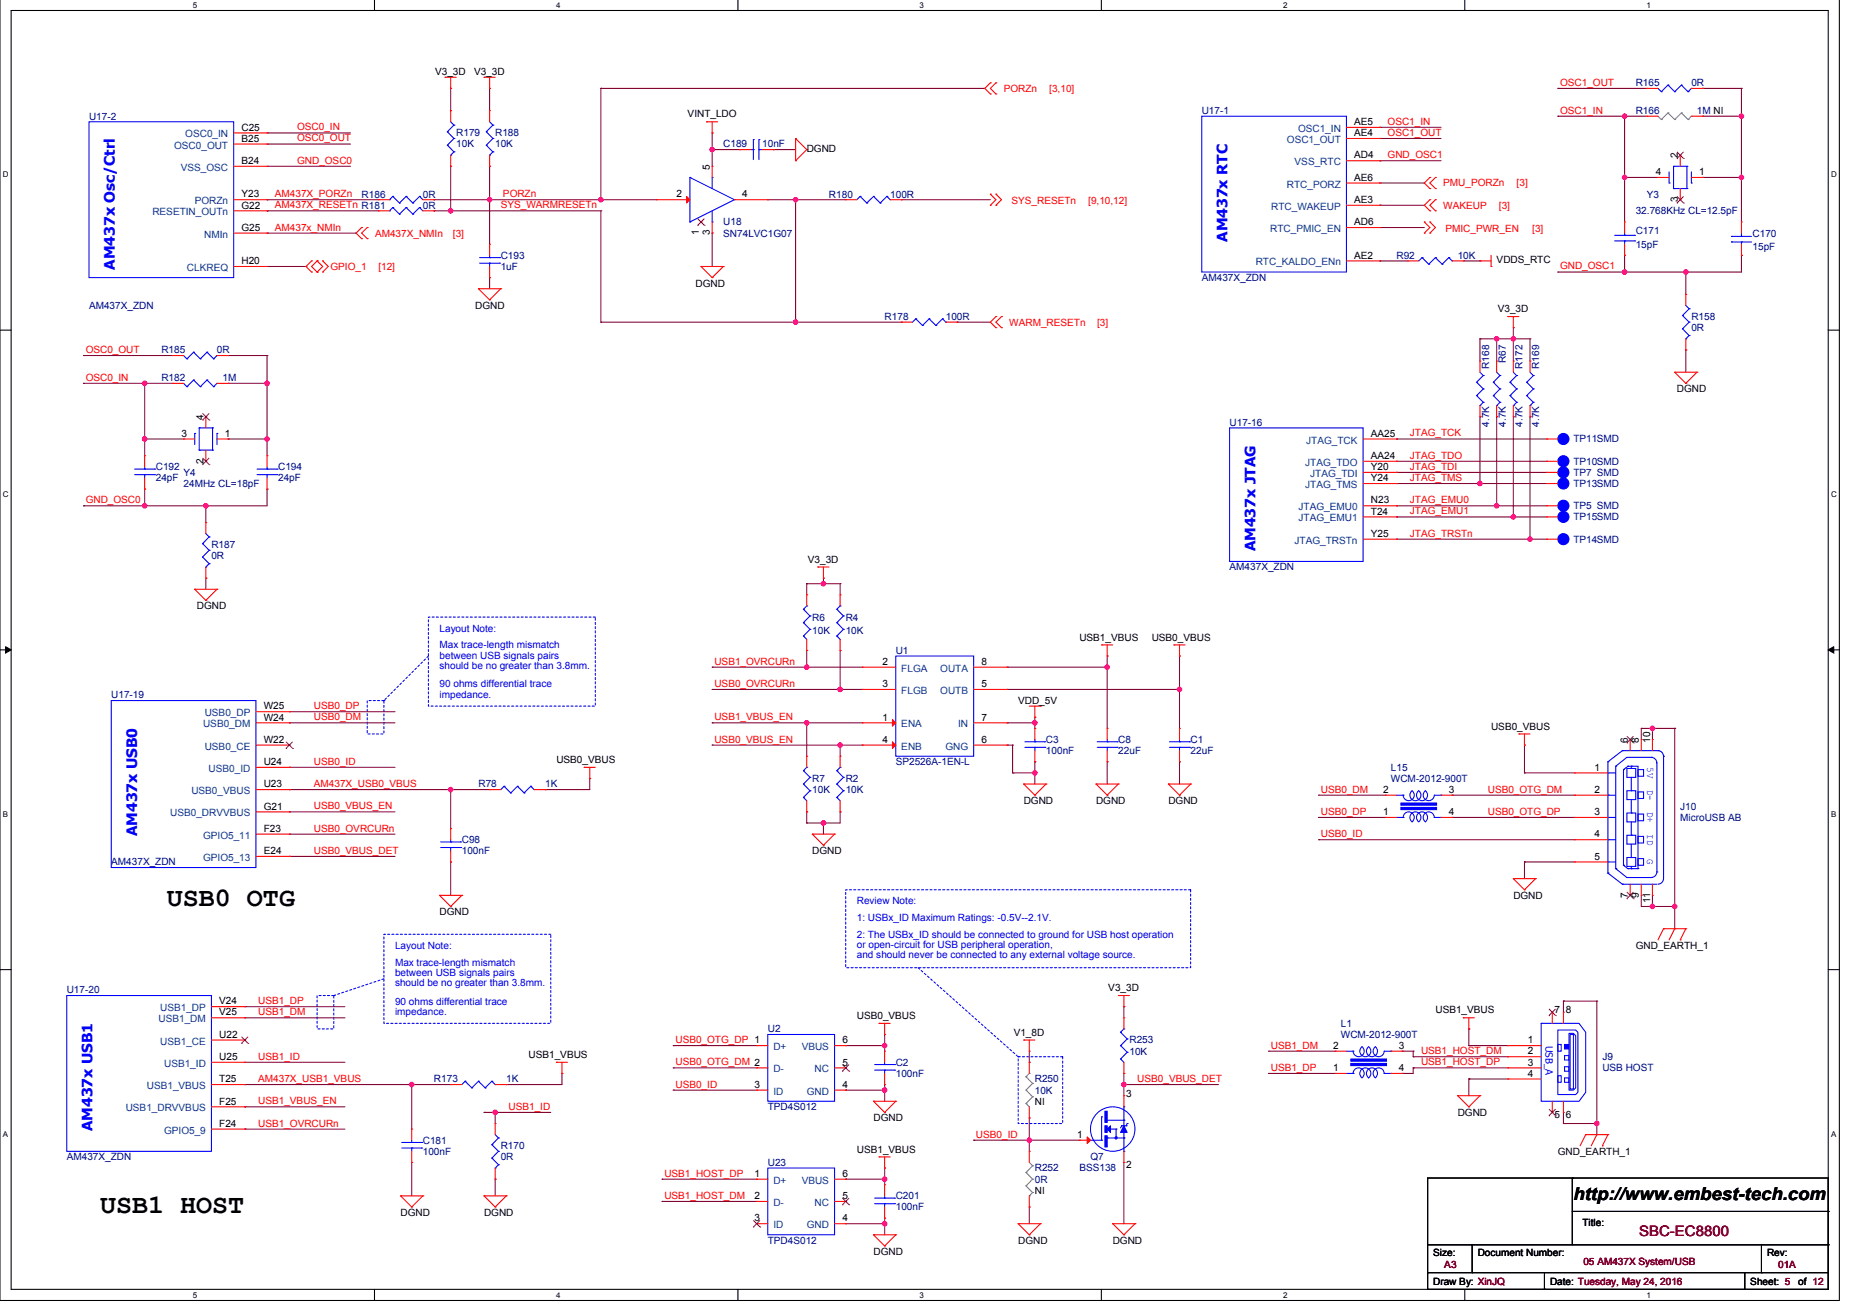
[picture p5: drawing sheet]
<svg xmlns="http://www.w3.org/2000/svg" width="297mm" height="210mm" viewBox="0 0 297 210" stroke-linecap="round" stroke-linejoin="round" font-family="sans-serif">
<defs><g id="words">
<g font-size="4.3">
<text x="26.7" y="144.8">USB0 OTG</text>
<text x="16" y="193.7">USB1 HOST</text>
</g>
<text font-size="2.8" x="251.4" y="191.6">http://www.embest-tech.com</text>
<g font-size="2.3" fill="#00f">
<text x="196.2" y="38.7" transform="rotate(-90 196.2 38.7)">AM437x RTC</text>
<text x="18.4" y="43.1" transform="rotate(-90 18.4 43.1)">AM437x Osc/Ctrl</text>
<text x="200.6" y="88.1" transform="rotate(-90 200.6 88.1)">AM437x JTAG</text>
<text x="21.9" y="133.6" transform="rotate(-90 21.9 133.6)">AM437x USB0</text>
<text x="14.8" y="180.7" transform="rotate(-90 14.8 180.7)">AM437x USB1</text>
</g>
<text font-size="2.3" fill="#800000" x="261.9" y="197.4">SBC-EC8800</text>
<g font-size="1.6">
<text x="69.5" y="12">V3_3D</text>
<text x="75.7" y="12">V3_3D</text>
<text x="38.6" y="20.9">C25</text>
<text x="38.6" y="22.6">B25</text>
<text x="109.9" y="18.8">VINT_LDO</text>
<text x="216.4" y="20">AE5</text>
<text x="216.4" y="21.8">AE4</text>
<text x="38.6" y="26.2">B24</text>
<text x="113.4" y="27.1" transform="rotate(-90 113.4 27.1)">5</text>
<text x="128.9" y="24.3">DGND</text>
<text x="216.4" y="28.9">AE6</text>
<text x="216.4" y="25.3">AD4</text>
<text x="264.6" y="28">4</text>
<text x="268.1" y="25.3" transform="rotate(-90 268.1 25.3)">2</text>
<text x="271.5" y="28">1</text>
<text x="38.6" y="31.5">Y23</text>
<text x="38.6" y="33.3">G22</text>
<text x="108.1" y="31.5">2</text>
<text x="118.6" y="31.5">4</text>
<text x="216.4" y="32.4">AE3</text>
<text x="216.4" y="36">AD6</text>
<text x="268.1" y="32.3" transform="rotate(-90 268.1 32.3)">3</text>
<text x="38.6" y="36.9">G25</text>
<text x="111.6" y="37.6" transform="rotate(-90 111.6 37.6)">1</text>
<text x="113.4" y="37.6" transform="rotate(-90 113.4 37.6)">3</text>
<text x="216.4" y="41.3">AE2</text>
<text x="38.6" y="42.2">H20</text>
<text x="111.1" y="45.8">DGND</text>
<text x="239.1" y="42.1">VDDS_RTC</text>
<text x="75.9" y="49.3">DGND</text>
<text x="239.3" y="49.9">V3_3D</text>
<text x="267.9" y="62.7">DGND</text>
<text x="29" y="69.8">3</text>
<text x="32.5" y="67.1" transform="rotate(-90 32.5 67.1)">4</text>
<text x="35.9" y="69.8">1</text>
<text x="219.1" y="69.8">AA25</text>
<text x="32.5" y="74" transform="rotate(-90 32.5 74)">2</text>
<text x="219.1" y="73.3">AA24</text>
<text x="219.1" y="75.1">Y20</text>
<text x="219.1" y="76.9">Y24</text>
<text x="219.1" y="80.4">N23</text>
<text x="219.1" y="82.2">T24</text>
<text x="129.1" y="89.9">V3_3D</text>
<text x="219.1" y="85.8">Y25</text>
<text x="31.5" y="97.3">DGND</text>
<text x="141" y="106.2">2</text>
<text x="156.8" y="106.2">8</text>
<text x="172.5" y="102.3">USB1_VBUS</text>
<text x="184" y="102.3">USB0_VBUS</text>
<text x="42.1" y="113.3">W25</text>
<text x="141" y="109.8">3</text>
<text x="156.8" y="109.8">5</text>
<text x="162.7" y="112.5">VDD_5V</text>
<text x="42.1" y="115.1">W24</text>
<text x="42.1" y="118.7">W22</text>
<text x="141" y="118.7">4</text>
<text x="141" y="115.1">1</text>
<text x="156.8" y="115.1">7</text>
<text x="156.8" y="118.7">6</text>
<text x="238.3" y="116.5">USB0_VBUS</text>
<text x="260.1" y="118.7" transform="rotate(-90 260.1 118.7)">6</text>
<text x="261.9" y="118.7" transform="rotate(-90 261.9 118.7)">8</text>
<text x="263.7" y="118.7" transform="rotate(-90 263.7 118.7)">10</text>
<text x="42.1" y="122.2">U24</text>
<text x="42.1" y="125.8">U23</text>
<text x="88.9" y="121.9">USB0_VBUS</text>
<text x="254.8" y="123.1">1</text>
<text x="42.1" y="129.3">G21</text>
<text x="163.6" y="128.5">DGND</text>
<text x="175.1" y="128.5">DGND</text>
<text x="186.7" y="128.5">DGND</text>
<text x="221" y="130.2">1</text>
<text x="221" y="126.7">2</text>
<text x="231.5" y="130.2">4</text>
<text x="231.5" y="126.7">3</text>
<text x="254.8" y="126.7">2</text>
<text x="254.8" y="130.2">3</text>
<text x="42.1" y="132.9">F23</text>
<text x="42.1" y="136.4">E24</text>
<text x="129.8" y="136.5">DGND</text>
<text x="254.8" y="133.8">4</text>
<text x="254.8" y="137.3">5</text>
<text x="241.8" y="143.6">DGND</text>
<text x="260.1" y="143.4" transform="rotate(-90 260.1 143.4)">7</text>
<text x="261.9" y="143.4" transform="rotate(-90 261.9 143.4)">9</text>
<text x="70.2" y="146.2">DGND</text>
<text x="263.7" y="144.3" transform="rotate(-90 263.7 144.3)">11</text>
<text x="261.4" y="151.6">GND_EARTH_1</text>
<text x="35" y="160.4">V24</text>
<text x="177.1" y="158.3">V3_3D</text>
<text x="229.4" y="161.9">USB1_VBUS</text>
<text x="248.4" y="161.9">7</text>
<text x="250.2" y="161.9">8</text>
<text x="35" y="162.2">V25</text>
<text x="35" y="165.8">U22</text>
<text x="134.6" y="166.7">6</text>
<text x="136.9" y="162.8">USB0_VBUS</text>
<text x="162" y="165.4">V1_8D</text>
<text x="213" y="167.5">2</text>
<text x="223.5" y="167.5">3</text>
<text x="244.1" y="166.7">1</text>
<text x="35" y="169.3">U25</text>
<text x="35" y="172.9">T25</text>
<text x="84.5" y="169">USB1_VBUS</text>
<text x="120.5" y="173.8">3</text>
<text x="134.6" y="173.8">4</text>
<text x="134.6" y="170.2">5</text>
<text x="213" y="171.1">1</text>
<text x="223.5" y="171.1">4</text>
<text x="244.1" y="172">4</text>
<text x="244.1" y="168.4">2</text>
<text x="244.1" y="170.2">3</text>
<text x="35" y="176.4">F25</text>
<text x="35" y="180">F24</text>
<text x="139.6" y="179.1">DGND</text>
<text x="165.4" y="176.4">NI</text>
<text x="179.9" y="175.2">3</text>
<text x="232.9" y="178.2">DGND</text>
<text x="248.4" y="178.6">5</text>
<text x="250.2" y="178.6">6</text>
<text x="136.9" y="184.1">USB1_VBUS</text>
<text x="172.1" y="181.8">1</text>
<text x="248.9" y="184.5">GND_EARTH_1</text>
<text x="120.5" y="188">1</text>
<text x="120.5" y="191.6">2</text>
<text x="134.6" y="188">6</text>
<text x="134.6" y="191.6">5</text>
<text x="165.4" y="190.7">NI</text>
<text x="179.9" y="186.6">2</text>
<text x="64" y="194.3">DGND</text>
<text x="77.3" y="194.3">DGND</text>
<text x="120.5" y="195.1">3</text>
<text x="134.6" y="195.1">4</text>
<text x="252.8" y="195.8">Title:</text>
<text x="139.6" y="200.5">DGND</text>
<text x="162.7" y="198.7">DGND</text>
<text x="177.8" y="198.7">DGND</text>
<text x="229" y="200.7">Size:</text>
<text x="236.1" y="200.7">Document Number:</text>
<text x="282.3" y="200.7">Rev:</text>
<text x="229" y="205.3">Draw By: XinJQ</text>
<text x="247.7" y="205.3">Date: Tuesday, May 24, 2016</text>
<text x="279.7" y="205.3">Sheet: 5</text>
<text x="287.3" y="205.3">of 12</text>
</g>
<g font-size="1.6" fill="#f00">
<text x="160.4" y="14.7">PORZn</text>
<text x="167.7" y="14.7">[3,10]</text>
<text x="249.3" y="13.7">OSC1_OUT</text>
<text x="47.5" y="22.6">OSC0_OUT</text>
<text x="47.5" y="20.8">OSC0_IN</text>
<text x="221.7" y="19.9">OSC1_IN</text>
<text x="221.7" y="21.7">OSC1_OUT</text>
<text x="249.3" y="18.2">OSC1_IN</text>
<text x="47.5" y="26.2">GND_OSC0</text>
<text x="221.7" y="25.3">GND_OSC1</text>
<text x="230.6" y="29.8">PMU_PORZn</text>
<text x="242.3" y="29.8">[3]</text>
<text x="43.9" y="33.3">AM437X_RESETn R181</text>
<text x="43.9" y="31.5">AM437X_PORZn</text>
<text x="80" y="33.3">SYS_WARMRESETn</text>
<text x="80.4" y="31.5">PORZn</text>
<text x="161.6" y="32.6">SYS_RESETn</text>
<text x="173.9" y="32.6">[9,10,12]</text>
<text x="230.6" y="33.3">WAKEUP</text>
<text x="239.5" y="33.3">[3]</text>
<text x="43.9" y="36.8">AM437x_NMIn</text>
<text x="59.9" y="37.8">AM437X_NMIn</text>
<text x="72.4" y="37.8">[3]</text>
<text x="231" y="37.1">PMIC_PWR_EN</text>
<text x="244.8" y="37.1">[3]</text>
<text x="52.8" y="43.1">GPIO_1</text>
<text x="60.5" y="43.1">[12]</text>
<text x="249.3" y="43">GND_OSC1</text>
<text x="161.3" y="52">WARM_RESETn</text>
<text x="175.3" y="52">[3]</text>
<text x="13.7" y="56.4">OSC0_OUT</text>
<text x="13.7" y="60.8">OSC0_IN</text>
<text x="225.3" y="69.7">JTAG_TCK</text>
<text x="225.3" y="73.3">JTAG_TDO</text>
<text x="225.3" y="75">JTAG_TDI</text>
<text x="225.3" y="76.8">JTAG_TMS</text>
<text x="13.7" y="80.4">GND_OSC0</text>
<text x="225.3" y="80.4">JTAG_EMU0</text>
<text x="225.3" y="82.2">JTAG_EMU1</text>
<text x="225.3" y="85.7">JTAG_TRSTn</text>
<text x="114.2" y="106.2">USB1_OVRCURn</text>
<text x="50.1" y="113.3">USB0_DP</text>
<text x="114.2" y="109.7">USB0_OVRCURn</text>
<text x="50.1" y="115.1">USB0_DM</text>
<text x="114.2" y="115.1">USB1_VBUS_EN</text>
<text x="114.2" y="118.6">USB0_VBUS_EN</text>
<text x="50.1" y="122.2">USB0_ID</text>
<text x="50.1" y="125.7">AM437X_USB0_VBUS</text>
<text x="50.1" y="129.3">USB0_VBUS_EN</text>
<text x="211.1" y="126.6">USB0_DM</text>
<text x="211.1" y="130.2">USB0_DP</text>
<text x="237.7" y="126.6">USB0_OTG_DM</text>
<text x="237.7" y="130.2">USB0_OTG_DP</text>
<text x="50.1" y="136.4">USB0_VBUS_DET</text>
<text x="50.1" y="132.8">USB0_OVRCURn</text>
<text x="211.1" y="133.7">USB0_ID</text>
<text x="41.3" y="160.4">USB1_DP</text>
<text x="41.3" y="162.2">USB1_DM</text>
<text x="107.9" y="166.6">USB0_OTG_DP 1</text>
<text x="203.1" y="167.5">USB1_DM</text>
<text x="41.3" y="169.3">USB1_ID</text>
<text x="41.3" y="172.8">AM437X_USB1_VBUS</text>
<text x="107.9" y="173.7">USB0_ID</text>
<text x="107.9" y="170.2">USB0_OTG_DM 2</text>
<text x="181.7" y="172.8">USB0_VBUS_DET</text>
<text x="203.1" y="171.1">USB1_DP</text>
<text x="227.1" y="168.4">USB1_HOST_DM</text>
<text x="227.1" y="170.2">USB1_HOST_DP</text>
<text x="41.3" y="176.4">USB1_VBUS_EN</text>
<text x="41.3" y="180">USB1_OVRCURn</text>
<text x="81.3" y="177.3">USB1_ID</text>
<text x="155.9" y="181.7">USB0_ID</text>
<text x="106.2" y="188">USB1_HOST_DP</text>
<text x="106.2" y="191.5">USB1_HOST_DM</text>
</g>
<g font-size="1.6" fill="#000080">
<text x="261.4" y="13.8">R165</text>
<text x="270.3" y="13.8">0R</text>
<text x="14.2" y="19.1">U17-2</text>
<text x="72.9" y="21.8">R179</text>
<text x="72.9" y="23.6">10K</text>
<text x="79.1" y="21.8">R188</text>
<text x="79.1" y="23.6">10K</text>
<text x="115.6" y="23.6">C189</text>
<text x="121.8" y="23.6">10nF</text>
<text x="192" y="18.2">U17-1</text>
<text x="261.4" y="18.2">R166</text>
<text x="271.1" y="18.2">1M NI</text>
<text x="57.8" y="31.6">R186</text>
<text x="67.6" y="33.3">0R</text>
<text x="67.6" y="31.6">0R</text>
<text x="132.5" y="31.6">R180</text>
<text x="142.2" y="31.6">100R</text>
<text x="261.4" y="34.2">32.768KHz CL=12.5pF</text>
<text x="263.1" y="31.6">Y3</text>
<text x="80" y="41.3">C193</text>
<text x="115.6" y="36">U18</text>
<text x="115.6" y="37.8">SN74LVC1G07</text>
<text x="223.1" y="41.3">R92</text>
<text x="232.9" y="41.3">10K</text>
<text x="261.4" y="37.4">C171</text>
<text x="261.4" y="39.6">15pF</text>
<text x="280" y="37.8">C170</text>
<text x="280" y="39.9">15pF</text>
<text x="80" y="43.1">1uF</text>
<text x="192" y="44.9">AM437X_ZDN</text>
<text x="14.2" y="49.3">AM437X_ZDN</text>
<text x="141.4" y="51.1">R178</text>
<text x="151.1" y="51.1">100R</text>
<text x="270.3" y="51.1">R158</text>
<text x="270.3" y="52.9">0R</text>
<text x="25.8" y="56.5">R185</text>
<text x="34.7" y="56.5">0R</text>
<text x="238" y="58.9" transform="rotate(-90 238 58.9)">R168</text>
<text x="240.6" y="58" transform="rotate(-90 240.6 58)">R67</text>
<text x="243.3" y="58.9" transform="rotate(-90 243.3 58.9)">R172</text>
<text x="246" y="58.9" transform="rotate(-90 246 58.9)">R169</text>
<text x="25.8" y="60.9">R182</text>
<text x="35.6" y="60.9">1M</text>
<text x="196.5" y="68">U17-16</text>
<text x="238" y="68.2" transform="rotate(-90 238 68.2)">4.7K</text>
<text x="240.6" y="68.2" transform="rotate(-90 240.6 68.2)">4.7K</text>
<text x="243.3" y="68.2" transform="rotate(-90 243.3 68.2)">4.7K</text>
<text x="246" y="68.2" transform="rotate(-90 246 68.2)">4.7K</text>
<text x="251.4" y="70.7">TP11SMD</text>
<text x="24.9" y="75.1">C192</text>
<text x="24.9" y="76.9">24pF</text>
<text x="29.3" y="76">Y4</text>
<text x="29.3" y="77.8">24MHz CL=18pF</text>
<text x="44.4" y="75.1">C194</text>
<text x="44.4" y="76.9">24pF</text>
<text x="251.4" y="74.2">TP10SMD</text>
<text x="251.4" y="76">TP7 SMD</text>
<text x="251.4" y="77.8">TP13SMD</text>
<text x="251.4" y="81.3">TP5 SMD</text>
<text x="251.4" y="83.1">TP15SMD</text>
<text x="33.8" y="87.6">R187</text>
<text x="33.8" y="89.3">0R</text>
<text x="251.4" y="86.7">TP14SMD</text>
<text x="196.5" y="91.1">AM437X_ZDN</text>
<text x="129.8" y="99.1">R6</text>
<text x="129.8" y="101.3">10K</text>
<text x="135.1" y="99.1">R4</text>
<text x="135.1" y="101.3">10K</text>
<text x="143.1" y="104.5">U1</text>
<text x="17.8" y="111.6">U17-19</text>
<text x="167.1" y="118.7">C3</text>
<text x="178.7" y="118.7">C8</text>
<text x="190.2" y="118.7">C1</text>
<text x="76.5" y="125.8">R78</text>
<text x="87.1" y="125.8">1K</text>
<text x="129.8" y="124.9">R7</text>
<text x="135.1" y="124.9">R2</text>
<text x="143.1" y="122.2">SP2526A-1EN-L</text>
<text x="167.1" y="120.5">100nF</text>
<text x="178.7" y="120.5">22uF</text>
<text x="190.2" y="120.5">22uF</text>
<text x="222.2" y="123.1">L15</text>
<text x="222.2" y="124.9">WCM-2012-900T</text>
<text x="129.8" y="126.7">10K</text>
<text x="135.1" y="126.7">10K</text>
<text x="268.5" y="131.1">MicroUSB AB</text>
<text x="268.5" y="129.4">J10</text>
<text x="73.8" y="134.7">C98</text>
<text x="73.8" y="136.5">100nF</text>
<text x="17.8" y="138.2">AM437X_ZDN</text>
<text x="10.7" y="158.7">U17-20</text>
<text x="122.7" y="164.9">U2</text>
<text x="180.5" y="166.7">R253</text>
<text x="214.2" y="164">L1</text>
<text x="214.2" y="165.8">WCM-2012-900T</text>
<text x="69.3" y="172.9">R173</text>
<text x="80.9" y="172.9">1K</text>
<text x="143.1" y="170.2">C2</text>
<text x="143.1" y="172">100nF</text>
<text x="165.4" y="172.9">R250</text>
<text x="180.5" y="168.5">10K</text>
<text x="256" y="169.4">J9</text>
<text x="256" y="171.1">USB HOST</text>
<text x="122.7" y="177.4">TPD4S012</text>
<text x="165.4" y="174.7">10K</text>
<text x="10.7" y="185.4">AM437X_ZDN</text>
<text x="67.6" y="182.7">C181</text>
<text x="67.6" y="184.5">100nF</text>
<text x="80" y="183.6">R170</text>
<text x="80" y="185.4">0R</text>
<text x="174.2" y="185.4">Q7</text>
<text x="122.7" y="186.2">U23</text>
<text x="143.1" y="191.6">C201</text>
<text x="165.4" y="187.1">R252</text>
<text x="165.4" y="188.9">0R</text>
<text x="172.5" y="187.1">BSS138</text>
<text x="143.1" y="193.4">100nF</text>
<text x="122.7" y="198.7">TPD4S012</text>
</g>
<g font-size="1.6" fill="#004080">
<text x="27.8" y="23.7">OSC0_OUT</text>
<text x="29.6" y="22">OSC0_IN</text>
<text x="205.6" y="22.8">OSC1_OUT</text>
<text x="207.4" y="21.1">OSC1_IN</text>
<text x="28.9" y="27.3">VSS_OSC</text>
<text x="205.6" y="30">RTC_PORZ</text>
<text x="206.9" y="26.4">VSS_RTC</text>
<text x="24.4" y="34.4">RESETIN_OUTn</text>
<text x="31.1" y="32.6">PORZn</text>
<text x="203.1" y="33.5">RTC_WAKEUP</text>
<text x="32.6" y="38">NMIn</text>
<text x="203" y="37.1">RTC_PMIC_EN</text>
<text x="29.9" y="43.3">CLKREQ</text>
<text x="200.6" y="42.4">RTC_KALDO_ENn</text>
<text x="208.7" y="70.8">JTAG_TCK</text>
<text x="208.5" y="78">JTAG_TMS</text>
<text x="208.6" y="74.4">JTAG_TDO</text>
<text x="209.3" y="76.2">JTAG_TDI</text>
<text x="207.5" y="81.5">JTAG_EMU0</text>
<text x="207.5" y="83.3">JTAG_EMU1</text>
<text x="206.9" y="86.9">JTAG_TRSTn</text>
<text x="144" y="107.3">FLGA</text>
<text x="150.2" y="107.3">OUTA</text>
<text x="144" y="110.9">FLGB</text>
<text x="150.2" y="110.9">OUTB</text>
<text x="32.4" y="116.2">USB0_DM</text>
<text x="32.7" y="114.4">USB0_DP</text>
<text x="32.7" y="119.7">USB0_CE</text>
<text x="144" y="119.7">ENB</text>
<text x="144" y="116.2">ENA</text>
<text x="151.1" y="119.7">GNG</text>
<text x="153.1" y="116.2">IN</text>
<text x="33.3" y="123.3">USB0_ID</text>
<text x="27.2" y="130.4">USB0_DRVVBUS</text>
<text x="30.6" y="126.9">USB0_VBUS</text>
<text x="32.5" y="134">GPIO5_11</text>
<text x="32.5" y="137.5">GPIO5_13</text>
<text x="25.6" y="161.5">USB1_DP</text>
<text x="25.3" y="163.3">USB1_DM</text>
<text x="25.6" y="166.9">USB1_CE</text>
<text x="123.6" y="167.7">D+</text>
<text x="128.1" y="167.7">VBUS</text>
<text x="23.5" y="174">USB1_VBUS</text>
<text x="26.2" y="170.4">USB1_ID</text>
<text x="123.6" y="171.3">D-</text>
<text x="130.2" y="171.3">NC</text>
<text x="20.1" y="177.5">USB1_DRVVBUS</text>
<text x="123.6" y="174.9">ID</text>
<text x="128.9" y="174.9">GND</text>
<text x="26.2" y="181.1">GPIO5_9</text>
<text x="123.6" y="189.1">D+</text>
<text x="128.1" y="189.1">VBUS</text>
<text x="123.6" y="192.6">D-</text>
<text x="123.6" y="196.2">ID</text>
<text x="128.9" y="196.2">GND</text>
<text x="130.2" y="192.6">NC</text>
</g>
<g font-size="1.6" fill="#00f">
<text x="70.2" y="100.9">Layout Note:</text>
<text x="70.2" y="103.6">Max trace-length mismatch</text>
<text x="70.2" y="105.2">between USB signals pairs</text>
<text x="70.2" y="106.9">should be no greater than 3.8mm.</text>
<text x="70.2" y="109.8">90 ohms differential trace</text>
<text x="70.2" y="111.4">impedance.</text>
<text x="263.2" y="122.6" transform="rotate(90 263.2 122.6)">5V</text>
<text x="263.2" y="126.1" transform="rotate(90 263.2 126.1)">D-</text>
<text x="263.2" y="129.7" transform="rotate(90 263.2 129.7)">D+</text>
<text x="263.2" y="133.2" transform="rotate(90 263.2 133.2)">ID</text>
<text x="263.2" y="137.2" transform="rotate(90 263.2 137.2)">G</text>
<text x="136.9" y="149.8">2: The USBx_ID should be connected to ground for USB host operation</text>
<text x="136.9" y="144.5">Review Note:</text>
<text x="136.9" y="147.1">1: USBx_ID Maximum Ratings: -0.5V--2.1V.</text>
<text x="63.1" y="154.2">Max trace-length mismatch</text>
<text x="63.1" y="155.9">between USB signals pairs</text>
<text x="63.1" y="151.6">Layout Note:</text>
<text x="136.9" y="151.5">or open-circuit for USB peripheral operation,</text>
<text x="136.9" y="153.1">and should never be connected to any external voltage source.</text>
<text x="63.1" y="157.5">should be no greater than 3.8mm.</text>
<text x="63.1" y="160.5">90 ohms differential trace</text>
<text x="63.1" y="162.1">impedance.</text>
<text x="246.9" y="167" transform="rotate(90 246.9 167)">USB_A</text>
</g>
<g font-size="1.6" fill="#800000">
<text x="230.8" y="202.6">A3</text>
<text x="253" y="202.1">05 AM437X System/USB</text>
<text x="284.1" y="202.6">01A</text>
</g>
<g font-size="1.3">
<text x="30.8" y="1.2">5</text>
<text x="88.9" y="1.2">4</text>
<text x="146.9" y="1.2">3</text>
<text x="205" y="1.2">2</text>
<text x="263.1" y="1.2">1</text>
<text x=".4" y="28.3">D</text>
<text x="292.6" y="28.3">D</text>
<text x=".4" y="79.4">C</text>
<text x="292.6" y="79.4">C</text>
<text x=".4" y="130.5">B</text>
<text x="292.6" y="130.5">B</text>
<text x=".4" y="181.6">A</text>
<text x="292.6" y="181.6">A</text>
<text x="30.8" y="207.3">5</text>
<text x="88.9" y="207.3">4</text>
<text x="146.9" y="207.3">3</text>
<text x="205" y="207.3">2</text>
<text x="263.1" y="207.3">1</text>
</g>
</g></defs>
<path d="M0 -.1v207.8h293.9v-207.8M1.8 1.7h290.3v204.3h-290.3z" fill="none" stroke="#000" stroke-width=".17"/>
<g fill="#fff">
<path d="M30.8 .1h.7v1.4h-.7z"/>
<path d="M30.8 206.1h.7v1.5h-.7z"/>
</g>
<path d="M59.8 -.1v1.8M59.8 206v1.7" fill="none" stroke="#000" stroke-width=".17"/>
<g fill="#fff">
<path d="M88.9 .1h.7v1.4h-.7z"/>
<path d="M88.9 206.1h.7v1.5h-.7z"/>
</g>
<path d="M117.9 -.1v1.8M117.9 206v1.7" fill="none" stroke="#000" stroke-width=".17"/>
<g fill="#fff">
<path d="M146.9 .1h.7v1.4h-.7z"/>
<path d="M146.9 206.1h.7v1.5h-.7z"/>
</g>
<path d="M176 -.1v1.8M176 206v1.7" fill="none" stroke="#000" stroke-width=".17"/>
<g fill="#fff">
<path d="M205 .1h.7v1.4h-.7z"/>
<path d="M205 206.1h.7v1.5h-.7z"/>
</g>
<path d="M234.1 -.1v1.8M234.1 206v1.7" fill="none" stroke="#000" stroke-width=".17"/>
<g fill="#fff">
<path d="M263.1 .1h.7v1.4h-.7z"/>
<path d="M263.1 206.1h.7v1.5h-.7z"/>
<path d="M.4 27.2h1v1.4h-1z"/>
<path d="M292.6 27.2h.9v1.4h-.9z"/>
<path d="M.4 78.3h1v1.4h-1z"/>
<path d="M292.6 78.3h.9v1.4h-.9z"/>
</g>
<path d="M0 52.7h1.8M292.1 52.7h1.8" fill="none" stroke="#000" stroke-width=".17"/>
<g fill="#fff">
<path d="M.4 129.3h.9v1.5h-.9z"/>
<path d="M292.6 129.3h.8v1.5h-.8z"/>
</g>
<path d="M0 103.8h1.8M292.1 103.8h1.8" fill="none" stroke="#000" stroke-width=".17"/>
<path d="M.9 103.3l.9 .5-.9 .5zM292.1 103.8l.9-.5v1z" fill="#000" stroke="#000" stroke-width=".16"/>
<g fill="#fff">
<path d="M.4 180.4h.9v1.4h-.9z"/>
<path d="M292.6 180.4h.8v1.4h-.8z"/>
</g>
<g fill="none" stroke="#000" stroke-width=".17">
<path d="M0 154.9h1.8M292.1 154.9h1.8M228.1 188.2h64v17.8h-64zM228.1 198.9h64M235.2 198.9v4.4M251.2 188.2h.1M251.2 188.2v10.7M251.2 193.5h40.9M281.5 198.9v4.4M292.1 198.9h.1M292.1 193.5h.1M228.1 203.3h.1"/>
<path d="M228.1 203.3h64M235.2 203.3h.1M246.8 206h.1M246.8 203.3v2.7M278.8 206h.1M278.8 203.3v2.7M281.5 203.3h.1"/>
</g>
<path d="M68.5 98.6h26.6v14.2h-26.6zM58.7 111.9h2.6v5.3h-2.6zM61.3 111.9h.1M68.5 104.8l-7.2 7.1M50.7 159h2.6v5.4h-2.6zM53.3 159h.1M61.3 149.2h26.7v14.3h-26.7zM61.3 156.4l-8 2.6M135.1 142.1h55.1v12.5h-55.1zM146.7 154.6l16 14.2M162.7 168.8h.1M162.7 168.8h7.1v10.7h-7.1z" fill="none" stroke="#00f" stroke-width=".17" stroke-dasharray=".3 .3"/>
<g fill="none" stroke="#800040" stroke-width=".17">
<path d="M72 14.1h.1M72 14.1v3.6M78.2 14.1h.1M78.2 14.1v3.6M96 14.1h.1M96 14.1v17.8M96 14.1h61.4M248.9 18.6h.1M248.9 14.1h.1M248.9 18.6h14.2M248.9 14.1h14.2M259.6 18.6h.1"/>
<path d="M259.6 18.6v16.9M272 14.1h.1M272 18.6h.1M272 18.6h6.3M272 14.1h6.3M278.3 14.1h.1M278.3 18.6h.1M278.3 14.1v21.4M42.7 37.2h.1M42.7 33.7h.1M42.7 31.9h.1M42.7 26.6h.1"/>
<path d="M42.7 23h.1M42.7 21.2h.1M42.7 37.2h14.2M42.7 33.7h17.8M42.7 31.9h17.8M42.7 26.6h13.3M42.7 23h13.3M42.7 21.2h13.3M69.3 33.7h.1M69.3 31.9h.1M69.3 33.7h26.7M69.3 31.9h35.6"/>
<path d="M72 26.6h.1M72 33.7h.1M72 26.6v7.1M78.2 31.9h.1M78.2 26.6h.1M78.2 26.6v12.4M96 33.7h.1M96 31.9h.1M96 33.7v17.8M113.8 37.2h.1M113.8 21.2h.1M113.8 23.9h.1"/>
<path d="M113.8 23.9h4.4M113.8 21.2v5.4M113.8 37.2v5.4M122.7 31.9h.1M122.7 31.9h12.4M123.6 23.9h.1M123.6 23.9h3.5M127.1 31.9h.1M127.1 31.9v19.6M144 31.9h.1M144 31.9h14.2M220.5 36.3h.1"/>
<path d="M220.5 32.8h.1M220.5 29.2h.1M220.5 25.7h.1M220.5 20.3h.1M220.5 22.1h.1M220.5 36.3h7.1M220.5 32.8h7.1M220.5 29.2h7.1M220.5 25.7h9.8M220.5 20.3h9.8M220.5 22.1h9.8M259.6 28.3h.1"/>
<path d="M259.6 28.3h5.3M272 28.3h.1M272 28.3h6.3M278.3 28.3h.1M13.3 56.8h.1M13.3 56.8h14.3M36.4 56.8h.1M36.4 56.8h6.3M42.7 56.8h.1M42.7 56.8v16M42.7 42.6h6.2M48.9 42.6h.1"/>
<path d="M78.2 44.3h.1M78.2 44.3v1.8M96 51.5h.1M96 51.5h48M144 51.5h.1M152.9 51.5h.1M152.9 51.5h5.3M220.5 41.7h.1M220.5 41.7h4.4M233.8 41.7h2.7M236.5 54.1h.1M236.5 41.7h.1"/>
<path d="M236.5 54.1v3.6M236.5 54.1h8M239.1 54.1h.1M239.1 54.1v3.6M241.8 54.1h.1M241.8 52.3h.1M241.8 52.3v5.4M244.5 54.1h.1M244.5 54.1v3.6M248.9 43.5h.1M259.6 40.8h.1M259.6 43.5h.1"/>
<path d="M259.6 40.8v2.7M269.4 55.9h.1M269.4 43.5h.1M269.4 43.5v3.5M269.4 55.9v3.6M278.3 40.8h.1M278.3 40.8v2.7h-29.4M13.3 61.2h.1M13.3 61.2h14.3M23.1 61.2h.1M23.1 70.1h.1M23.1 78.1h.1"/>
<path d="M23.1 61.2v11.6M23.1 78.1v2.7M23.1 70.1h6.2M36.4 70.1h.1M36.4 61.2h.1M36.4 61.2h6.3M36.4 70.1h6.3M42.7 70.1h.1M42.7 78.1h.1M42.7 61.2h.1M42.7 78.1v2.7h-29.4M223.1 73.7h.1"/>
<path d="M223.1 70.1h.1M223.1 75.5h.1M223.1 77.2h.1M223.1 70.1h24M223.1 73.7h24M223.1 75.5h24M223.1 77.2h24M236.5 66.6h.1M236.5 77.2h.1M236.5 66.6v10.6M239.1 66.6h.1M239.1 66.6v14.2"/>
<path d="M241.8 66.6h.1M241.8 66.6v16M244.5 66.6h.1M244.5 66.6v19.5M13.3 80.8h.1M23.1 80.8h.1M32.9 92.4h.1M32.9 80.8h.1M32.9 80.8v2.7M32.9 92.4v1.7M128.9 93.2h.1M128.9 93.2v1.8"/>
<path d="M128.9 93.2h5.3M131.6 92.4h.1M131.6 93.2h.1M131.6 92.4v.8M134.2 93.2h.1M134.2 93.2v1.8M223.1 80.8h.1M223.1 82.6h.1M223.1 86.1h.1M223.1 80.8h24M223.1 82.6h24M223.1 86.1h24"/>
<path d="M239.1 80.8h.1M241.8 82.6h.1M244.5 86.1h.1M46.2 115.5h.1M46.2 113.7h.1M46.2 115.5h16.9M46.2 113.7h16.9M113.8 115.5h.1M113.8 119h.1M113.8 106.6h.1M113.8 110.1h.1M113.8 115.5h24"/>
<path d="M113.8 119h24M113.8 106.6h24M113.8 110.1h24M128.9 115.5h.1M128.9 103.9h.1M128.9 106.6h.1M128.9 103.9v2.7M128.9 115.5v5.3M134.2 119h.1M134.2 110.1h.1M134.2 103.9h.1M134.2 103.9v6.2"/>
<path d="M134.2 119v1.8M160.9 115.5h.1M160.9 119h.1M160.9 106.6h.1M160.9 110.1h.1M160.9 115.5h4.5M160.9 119h.9M160.9 106.6h16M160.9 110.1h27.6M161.8 119h.1M161.8 119v4.5M165.4 114.6h.1"/>
<path d="M165.4 115.5h.1M165.4 114.6v1.8M176.9 104.8h.1M176.9 106.6h.1M176.9 104.8v11.6M188.5 104.8h.1M188.5 110.1h.1M188.5 104.8v11.6M243.6 119h.1M243.6 119v4.5M262.3 116.4h.1M262.3 116.4h5.3"/>
<path d="M262.3 116.4v1.7M264 116.4h.1M264 116.4v1.7M267.6 116.4h.1M267.6 116.4v32M46.2 136.8h.1M46.2 129.7h.1M46.2 122.6h.1M46.2 126.1h.1M46.2 133.2h.1M46.2 136.8h16.9M46.2 129.7h16.9"/>
<path d="M46.2 126.1h32M46.2 122.6h16.9M46.2 133.2h16.9M72 126.1h.1M72 137.7h.1M72 126.1v6.3M72 137.7v5.3M87.1 126.1h.1M94.2 124.4h.1M94.2 124.4v1.7h-7.1M128.9 129.7h.1M128.9 131.5h.1"/>
<path d="M128.9 129.7v1.8M131.6 131.5h.1M131.6 131.5v1.7M134.2 129.7h.1M134.2 129.7v1.8h-5.3M161.8 123.5h.1M161.8 123.5h3.6M165.4 121.7h.1M165.4 123.5h.1M165.4 121.7v3.5M176.9 121.7h.1M176.9 121.7v3.5"/>
<path d="M188.5 121.7h.1M188.5 121.7v3.5M210.7 134.1h.1M210.7 127h.1M210.7 130.6h.1M210.7 127h10.7M210.7 130.6h10.7M210.7 134.1h40.9M232 127h.1M232 130.6h.1M232 127h19.6M232 130.6h19.6"/>
<path d="M243.6 123.5h.1M243.6 137.7h.1M243.6 123.5h8M243.6 137.7v2.7M243.6 137.7h8M249.8 159.9h.1M249.8 159.9h5.3M249.8 159.9v1.8M255.1 159.9h.1M255.1 159.9v21.4M262.3 144.8h.1M262.3 144.8h5.3"/>
<path d="M262.3 143v1.8M264 144.8h.1M264 143v1.8M267.6 144.8h.1M39.1 169.7h.1M39.1 162.6h.1M39.1 176.8h.1M39.1 160.8h.1M39.1 173.3h.1M39.1 173.3h32.9M39.1 169.7h16M39.1 162.6h16"/>
<path d="M39.1 176.8h16M39.1 160.8h16M65.8 173.3h.1M65.8 173.3v7.1M77.3 177.7h.1M77.3 177.7h10.7M79.1 177.7h.1M79.1 177.7v1.8M80.9 173.3h.1M89.8 171.5h.1M89.8 171.5v1.8h-8.9M107.6 167h.1"/>
<path d="M107.6 174.1h.1M107.6 170.6h.1M107.6 167h13.3M107.6 174.1h13.3M107.6 170.6h13.3M135.1 167h.1M135.1 174.1h.1M135.1 167h6.3M135.1 174.1h6.3M141.4 167h.1M141.4 174.1h.1M141.4 165.3h.1"/>
<path d="M141.4 173.3h.1M141.4 165.3v2.6M141.4 173.3v2.6M164.5 169.7h.1M164.5 178.6h.1M164.5 167.9v1.8M164.5 178.6v5.3M179.6 171.5h.1M179.6 173.3h.1M179.6 160.8h.1M179.6 160.8v1.8M179.6 171.5v3.5"/>
<path d="M179.6 173.3h15.1M202.7 167.9h.1M202.7 171.5h.1M202.7 167.9h10.7M202.7 171.5h10.7M224 167.9h.1M224 171.5h.1M224 167.9h1.8M225.8 168.8h.1M225.8 167.9h.1M225.8 170.6h.1M225.8 170.6h15.1"/>
<path d="M225.8 168.8h15.1M225.8 167.9v.9M225.8 170.6v.9h-1.8M234.7 167h.1M234.7 164.4h.1M234.7 172.4h.1M234.7 167h6.2M234.7 164.4v2.6M234.7 172.4v2.6M234.7 172.4h6.2M249.8 179.5h.1M249.8 177.7v1.8"/>
<path d="M249.8 179.5h5.3M255.1 179.5h.1M39.1 180.4h.1M39.1 180.4h16M65.8 185.7h.1M65.8 185.7v5.3M79.1 188.4h.1M79.1 188.4v2.6M105.8 188.4h.1M105.8 191.9h.1M105.8 188.4h15.1M105.8 191.9h15.1"/>
<path d="M135.1 195.5h.1M135.1 188.4h.1M135.1 188.4h6.3M135.1 195.5h6.3M141.4 194.6h.1M141.4 188.4h.1M141.4 186.6h.1M141.4 195.5h.1M141.4 186.6v2.7M141.4 194.6v2.7M155.6 182.1h.1M155.6 182.1h16.9"/>
<path d="M164.5 182.1h.1M164.5 192.8h.1M164.5 192.8v2.7M179.6 185.7h.1M179.6 185.7v9.8"/>
</g>
<g fill="#f0f" stroke="#f0f" stroke-width=".17">
<circle cx="96" cy="31.9" r=".35"/>
<circle cx="78.2" cy="31.9" r=".35"/>
<circle cx="259.6" cy="28.3" r=".35"/>
<circle cx="259.6" cy="18.6" r=".35"/>
<circle cx="269.4" cy="43.5" r=".35"/>
<circle cx="259.6" cy="43.5" r=".35"/>
<circle cx="278.3" cy="28.3" r=".35"/>
<circle cx="278.3" cy="18.6" r=".35"/>
<circle cx="23.1" cy="70.1" r=".35"/>
<circle cx="23.1" cy="61.2" r=".35"/>
<circle cx="42.7" cy="70.1" r=".35"/>
<circle cx="23.1" cy="80.8" r=".35"/>
<circle cx="32.9" cy="80.8" r=".35"/>
<circle cx="42.7" cy="61.2" r=".35"/>
<circle cx="113.8" cy="23.9" r=".35"/>
<circle cx="72" cy="33.7" r=".35"/>
<circle cx="127.1" cy="51.5" r=".35"/>
<circle cx="127.1" cy="31.9" r=".35"/>
<circle cx="72" cy="126.1" r=".35"/>
<circle cx="164.5" cy="182.1" r=".35"/>
<circle cx="179.6" cy="173.2" r=".35"/>
<circle cx="79.1" cy="177.7" r=".35"/>
<circle cx="141.3" cy="188.4" r=".35"/>
<circle cx="141.3" cy="195.5" r=".35"/>
<circle cx="141.3" cy="167" r=".35"/>
<circle cx="141.3" cy="174.1" r=".35"/>
<circle cx="65.8" cy="173.2" r=".35"/>
<circle cx="239.1" cy="54.1" r=".35"/>
<circle cx="241.8" cy="54.1" r=".35"/>
<circle cx="236.5" cy="77.2" r=".35"/>
<circle cx="239.1" cy="80.8" r=".35"/>
<circle cx="241.8" cy="82.6" r=".35"/>
<circle cx="244.5" cy="86.1" r=".35"/>
<circle cx="128.9" cy="115.5" r=".35"/>
<circle cx="134.2" cy="119" r=".35"/>
<circle cx="128.9" cy="106.6" r=".35"/>
<circle cx="134.2" cy="110.1" r=".35"/>
<circle cx="131.6" cy="93.2" r=".35"/>
<circle cx="131.6" cy="131.5" r=".35"/>
<circle cx="176.9" cy="106.6" r=".35"/>
<circle cx="188.5" cy="110.1" r=".35"/>
<circle cx="165.3" cy="115.5" r=".35"/>
<circle cx="165.3" cy="123.5" r=".35"/>
<circle cx="255.1" cy="179.5" r=".35"/>
<circle cx="267.6" cy="144.8" r=".35"/>
<circle cx="264" cy="144.8" r=".35"/>
<circle cx="264" cy="116.4" r=".35"/>
</g>
<g fill="none" stroke="#f00" stroke-width=".17">
<path d="M71.1 12.3h.1M71.1 12.3h1.8M72 14.1h.1M72 17.7h.1M72 12.3v1.8M72 17.7v1.8M77.3 12.3h.1M77.3 12.3h1.8M78.2 14.1h.1M78.2 17.7h.1M78.2 12.3v1.8M78.2 17.7v1.8"/>
<path d="M112.9 19.5h.1M112.9 19.5h1.8M113.8 19.5v1.7M158.2 13.2h.1M158.2 15h.1M158.2 13.2l-.8 .9 .8 .9M159.1 15h.1M159.1 13.2h.1M159.1 13.2l-.9 .9 .9 .9M263.1 14.1h.1M263.1 18.6h.1M263.1 14.1h1.8"/>
<path d="M263.1 18.6h1.8M270.3 14.1h1.7M270.3 18.6h1.7M272 14.1h.1M272 18.6h.1M37.3 31.9h5.4M37.3 33.7h5.4M37.3 21.2h5.4M37.3 23h5.4M37.3 37.2h5.4M37.3 26.6h5.4M42.7 21.2h.1"/>
<path d="M42.7 23h.1M42.7 31.9h.1M42.7 33.7h.1M42.7 37.2h.1M42.7 26.6h.1M57.8 36.3h.1M57.8 38.1h.1M57.8 36.3l-.9 .9 .9 .9M58.7 38.1h.1M58.7 36.3h.1M58.7 36.3l-.9 .9 .9 .9M60.5 33.7h.1"/>
<path d="M60.5 31.9h.1M60.5 31.9h1.7M60.5 33.7h1.7M67.6 31.9h1.7M67.6 33.7h1.7M69.3 33.7h.1M69.3 31.9h.1M72 26.6h.1M72 24.8v1.8M78.2 26.6h.1M78.2 39h.1M78.2 24.8v1.8"/>
<path d="M78.2 39v1.8M104.9 31.9h.1M104.9 31.9h5.3M112 35.5h.1M113.8 21.2h.1M113.8 26.6h.1M113.8 37.2h.1M113.8 26.6v1.7M113.8 35.5v1.7M117.3 31.9h5.4M118.2 23.9h.1M118.2 23.9h1.8"/>
<path d="M121.8 23.9h1.8M122.7 31.9h.1M123.6 23.9h.1M127.1 22.1h.1M127.1 25.7h.1M127.1 22.1v3.6M127.1 22.1l1.8 1.8M128.9 23.9h.1M128.9 23.9l-1.8 1.8M135.1 31.9h.1M135.1 31.9h1.8M142.2 31.9h1.8"/>
<path d="M144 31.9h.1M158.2 31h.1M158.2 32.8h.1M158.2 31l.9 .9-.9 .9M159.1 31h.1M159.1 32.8h.1M159.1 31l.9 .9-.9 .9M215.1 20.3h5.4M215.1 22.1h5.4M215.1 29.2h5.4M215.1 32.8h5.4M215.1 36.3h5.4"/>
<path d="M215.1 25.7h5.4M220.5 20.3h.1M220.5 22.1h.1M220.5 29.2h.1M220.5 32.8h.1M220.5 36.3h.1M220.5 25.7h.1M227.6 35.5h.1M227.6 37.2h.1M227.6 35.5l.9 .8-.9 .9M228.5 35.5h.1M228.5 37.2h.1"/>
<path d="M228.5 28.3h.1M228.5 30.1h.1M228.5 31.9h.1M228.5 33.7h.1M228.5 35.5l.9 .8-.9 .9M228.5 28.3l-.9 .9 .9 .9M228.5 31.9l-.9 .9 .9 .9M229.4 30.1h.1M229.4 28.3h.1M229.4 33.7h.1M229.4 31.9h.1M229.4 28.3l-.9 .9 .9 .9"/>
<path d="M229.4 31.9l-.9 .9 .9 .9M259.6 35.5h.1M259.6 35.5v1.7M259.6 39v1.8M264.9 28.3h.1M264.9 28.3h1.8M268.5 31.9h.1M268.5 24.8h.1M268.5 24.8v1.8M268.5 30.1v1.8M270.3 28.3h1.7M272 28.3h.1"/>
<path d="M278.3 35.5h.1M278.3 35.5v1.7M278.3 39v1.8M27.6 56.8h.1M27.6 56.8h1.7M34.7 56.8h1.7M36.4 56.8h.1M37.3 42.6h5.4M42.7 42.6h.1M49.8 41.7h.1M49.8 43.5h.1M49.8 41.7l-.9 .9 .9 .9"/>
<path d="M50.7 43.5h.1M50.7 41.7h.1M50.7 41.7l.9 .9-.9 .9M50.7 41.7l-.9 .9 .9 .9M51.6 41.7h.1M51.6 43.5h.1M51.6 41.7l.9 .9-.9 .9M76.5 46.1h.1M76.5 46.1h3.5M76.5 46.1l1.7 1.8M78.2 47.9h.1M78.2 44.3h.1"/>
<path d="M78.2 42.6v1.7M80 46.1h.1M80 46.1l-1.8 1.8M112 42.6h.1M112 42.6h3.6M112 42.6l1.8 1.7M113.8 44.3h.1M115.6 42.6h.1M115.6 42.6l-1.8 1.7M144 51.5h.1M144 51.5h1.8M151.1 51.5h1.8"/>
<path d="M152.9 51.5h.1M159.1 50.6h.1M159.1 52.3h.1M159.1 50.6l-.9 .9 .9 .8M160 52.3h.1M160 50.6h.1M160 50.6l-.9 .9 .9 .8M215.1 41.7h5.4M220.5 41.7h.1M224.9 41.7h.1M224.9 41.7h1.8M232 41.7h1.8"/>
<path d="M233.8 41.7h.1M236.5 41.7h.1M236.5 57.7h.1M236.5 41.7h1.8M236.5 57.7v1.8M238.3 42.6h.1M238.3 40.8v1.8M239.1 57.7h.1M239.1 57.7v1.8M240.9 50.6h.1M240.9 50.6h1.8M241.8 52.3h.1"/>
<path d="M241.8 57.7h.1M241.8 50.6v1.7M241.8 57.7v1.8M244.5 57.7h.1M244.5 57.7v1.8M259.6 40.8h.1M267.6 59.5h.1M267.6 59.5h3.5M267.6 59.5l1.8 1.7M269.4 47h.1M269.4 55.9h.1M269.4 47v1.8"/>
<path d="M269.4 54.1v1.8M271.1 59.5h.1M271.1 59.5l-1.7 1.7M278.3 40.8h.1M23.1 72.8h.1M23.1 78.1h.1M23.1 72.8v1.8M23.1 76.4v1.7M27.6 61.2h.1M27.6 61.2h1.7M29.3 70.1h.1M29.3 70.1h1.8"/>
<path d="M32.9 73.7h.1M32.9 66.6h.1M32.9 66.6v1.8M32.9 71.9v1.8M34.7 70.1h1.7M34.7 61.2h1.7M36.4 70.1h.1M36.4 61.2h.1M42.7 72.8h.1M42.7 78.1h.1M42.7 72.8v1.8M42.7 76.4v1.7"/>
<path d="M217.8 70.1h5.3M217.8 73.7h5.3M217.8 75.5h5.3M217.8 77.2h5.3M223.1 70.1h.1M223.1 73.7h.1M223.1 75.5h.1M223.1 77.2h.1M236.5 66.6h.1M236.5 64.8v1.8M239.1 66.6h.1M239.1 64.8v1.8"/>
<path d="M241.8 66.6h.1M241.8 64.8v1.8M244.5 66.6h.1M244.5 64.8v1.8M247.1 70.1h.1M247.1 73.7h.1M247.1 75.5h.1M247.1 77.2h.1M247.1 70.1h1.8M247.1 73.7h1.8M247.1 75.5h1.8M247.1 77.2h1.8"/>
<path d="M269.4 61.2h.1M31.1 94.1h.1M31.1 94.1h3.6M31.1 94.1l1.8 1.8M32.9 95.9h.1M32.9 83.5h.1M32.9 92.4h.1M32.9 83.5v1.7M32.9 90.6v1.8M34.7 94.1h.1M34.7 94.1l-1.8 1.8M128.9 95h.1"/>
<path d="M128.9 95v1.8M130.7 90.6h.1M130.7 90.6h1.8M131.6 92.4h.1M131.6 90.6v1.8M134.2 95h.1M134.2 95v1.8M217.8 80.8h5.3M217.8 82.6h5.3M217.8 86.1h5.3M223.1 86.1h.1M223.1 80.8h.1"/>
<path d="M223.1 82.6h.1M247.1 80.8h.1M247.1 82.6h.1M247.1 86.1h.1M247.1 80.8h1.8M247.1 82.6h1.8M247.1 86.1h1.8M40.9 119h5.3M40.9 115.5h5.3M40.9 113.7h5.3M46.2 113.7h.1M46.2 115.5h.1"/>
<path d="M46.2 119h.1M128.9 103.9h.1M128.9 102.1v1.8M134.2 103.9h.1M134.2 102.1v1.8M137.8 119h.1M137.8 106.6h.1M137.8 110.1h.1M137.8 115.5h.1M137.8 119h5.3M137.8 106.6h5.3M137.8 110.1h5.3"/>
<path d="M137.8 115.5h5.3M155.6 119h5.3M155.6 106.6h5.3M155.6 110.1h5.3M155.6 115.5h5.3M160.9 106.6h.1M160.9 115.5h.1M160.9 110.1h.1M160.9 119h.1M164.5 112.8h1.7M165.4 114.6h.1M165.4 116.4h.1"/>
<path d="M165.4 112.8v1.8M165.4 116.4v1.7M165.4 119.9v1.8M166.2 112.8h.1M176 103h.1M176 103h1.8M176.9 104.8h.1M176.9 116.4h.1M176.9 103v1.8M176.9 116.4v1.7M176.9 119.9v1.8M187.6 103h.1"/>
<path d="M187.6 103h1.8M188.5 104.8h.1M188.5 116.4h.1M188.5 103v1.8M188.5 116.4v1.7M188.5 119.9v1.8M242.7 117.2h.1M242.7 117.2h1.8M243.6 119h.1M243.6 117.2v1.8M260.5 118.1h.1M260.5 118.1v1.8"/>
<path d="M262.3 118.1h.1M262.3 118.1v1.8M264 118.1h.1M264 118.1v1.8M40.9 122.6h5.3M40.9 133.2h5.3M40.9 126.1h5.3M40.9 129.7h5.3M40.9 136.8h5.3M46.2 122.6h.1M46.2 126.1h.1M46.2 129.7h.1"/>
<path d="M46.2 133.2h.1M46.2 136.8h.1M72 132.4h.1M72 137.7h.1M72 132.4v1.7M72 135.9v1.8M78.2 126.1h.1M78.2 126.1h1.8M85.3 126.1h1.8M87.1 126.1h.1M93.3 122.6h.1M93.3 122.6h1.8"/>
<path d="M94.2 124.4h.1M94.2 122.6v1.8M128.9 129.7h.1M128.9 120.8h.1M128.9 120.8v1.8M128.9 127.9v1.8M129.8 133.2h.1M129.8 133.2h3.5M129.8 133.2l1.8 1.8M131.6 135h.1M133.3 133.2h.1M133.3 133.2l-1.7 1.8"/>
<path d="M134.2 129.7h.1M134.2 120.8h.1M134.2 120.8v1.8M134.2 127.9v1.8M163.6 125.2h.1M163.6 125.2h3.5M163.6 125.2l1.8 1.8M165.4 127h.1M165.4 121.7h.1M167.1 125.2h.1M167.1 125.2l-1.7 1.8M175.1 125.2h.1"/>
<path d="M175.1 125.2h3.6M175.1 125.2l1.8 1.8M176.9 127h.1M176.9 121.7h.1M178.7 125.2h.1M178.7 125.2l-1.8 1.8M186.7 125.2h.1M186.7 125.2h3.5M186.7 125.2l1.8 1.8M188.5 127h.1M188.5 121.7h.1M190.2 125.2h.1"/>
<path d="M190.2 125.2l-1.7 1.8M221.4 130.6h.1M221.4 127h.1M221.4 127h1.7M221.4 130.6h1.7M230.3 127h1.7M230.3 130.6h1.7M232 130.6h.1M232 127h.1M251.6 123.5h.1M251.6 127h.1M251.6 130.6h.1"/>
<path d="M251.6 134.1h.1M251.6 137.7h.1M251.6 123.5h5.3M251.6 127h5.3M251.6 130.6h5.3M251.6 134.1h5.3M251.6 137.7h5.3M70.2 143h.1M70.2 143h3.6M70.2 143l1.8 1.8M72 144.8h.1M73.8 143h.1"/>
<path d="M73.8 143l-1.8 1.8M178.7 159h.1M178.7 159h1.8M179.6 159v1.8M241.8 140.4h.1M241.8 140.4h3.6M241.8 140.4l1.8 1.7M243.6 142.1h.1M245.4 140.4h.1M245.4 140.4l-1.8 1.7M260.5 143h.1M260.5 141.2v1.8"/>
<path d="M262.3 143h.1M262.3 141.2v1.8M264 143h.1M264 141.2v1.8M265.8 148.4h.1M265.8 148.4l-.9 1.7M265.8 148.4h3.6M267.6 148.4h.1M267.6 148.4l-.9 1.7M268.5 150.1h.1M269.4 148.4h.1M269.4 148.4l-.9 1.7"/>
<path d="M33.8 169.7h5.3M33.8 162.6h5.3M33.8 166.1h5.3M33.8 160.8h5.3M33.8 173.3h5.3M33.8 176.8h5.3M39.1 160.8h.1M39.1 162.6h.1M39.1 166.1h.1M39.1 169.7h.1M39.1 173.3h.1M39.1 176.8h.1"/>
<path d="M72 173.3h.1M72 173.3h1.8M79.1 179.5h.1M79.1 179.5v1.8M79.1 173.3h1.8M80.9 173.3h.1M88.9 169.7h.1M88.9 169.7h1.8M89.8 171.5h.1M89.8 169.7v1.8M120.9 167h.1M120.9 170.6h.1"/>
<path d="M120.9 174.1h.1M120.9 167h1.8M120.9 170.6h1.8M120.9 174.1h1.8M133.3 167h1.8M133.3 170.6h1.8M133.3 174.1h1.8M135.1 167h.1M135.1 174.1h.1M135.1 170.6h.1M139.6 175.9h.1M139.6 175.9h3.5"/>
<path d="M139.6 175.9l1.8 1.8M140.5 163.5h.1M140.5 163.5h1.7M141.4 165.3h.1M141.4 177.7h.1M141.4 167.9h.1M141.4 173.3h.1M141.4 163.5v1.8M141.4 167.9v1.8M141.4 171.5v1.8M143.1 175.9h.1M143.1 175.9l-1.7 1.8"/>
<path d="M163.6 166.1h.1M163.6 166.1h1.8M164.5 167.9h.1M164.5 178.6h.1M164.5 169.7h.1M164.5 166.1v1.8M164.5 169.7v1.8M164.5 176.8v1.8M179.6 160.8h.1M179.6 175h.1M179.6 171.5h.1M179.6 162.6h.1"/>
<path d="M179.6 162.6v1.8M179.6 169.7v1.8M179.6 175v1.8M213.4 171.5h.1M213.4 167.9h.1M213.4 171.5h1.7M213.4 167.9h1.7M222.2 171.5h1.8M222.2 167.9h1.8M224 171.5h.1M224 167.9h.1M232.9 175h.1"/>
<path d="M232.9 175h3.6M232.9 175l1.8 1.8M233.8 162.6h.1M233.8 162.6h1.8M234.7 164.4h.1M234.7 176.8h.1M234.7 162.6v1.8M236.5 175h.1M236.5 175l-1.8 1.8M240.9 167h.1M240.9 172.4h.1M240.9 168.8h.1"/>
<path d="M240.9 170.6h.1M240.9 167h5.4M240.9 172.4h5.4M240.9 168.8h5.4M240.9 170.6h5.4M248 177.7h.1M248 161.7h.1M248 161.7v1.8M248 175.9v1.8M249.8 177.7h.1M249.8 161.7h.1M249.8 161.7v1.8"/>
<path d="M249.8 175.9v1.8M33.8 180.4h5.3M39.1 180.4h.1M64 191h.1M64 191h3.6M64 191l1.8 1.8M65.8 192.8h.1M65.8 180.4h.1M65.8 185.7h.1M65.8 180.4v1.7M65.8 183.9v1.8M67.6 191h.1"/>
<path d="M67.6 191l-1.8 1.8M77.3 191h.1M77.3 191h3.6M77.3 191l1.8 1.8M79.1 192.8h.1M79.1 188.4h.1M79.1 186.6v1.8M80.9 191h.1M80.9 191l-1.8 1.8M120.9 188.4h.1M120.9 191.9h.1M120.9 195.5h.1"/>
<path d="M120.9 195.5h1.8M120.9 188.4h1.8M120.9 191.9h1.8M133.3 195.5h1.8M133.3 188.4h1.8M133.3 191.9h1.8M135.1 188.4h.1M135.1 195.5h.1M135.1 191.9h.1M139.6 197.3h.1M139.6 197.3h3.5M139.6 197.3l1.8 1.7"/>
<path d="M140.5 184.8h.1M140.5 184.8h1.7M141.4 199h.1M141.4 186.6h.1M141.4 189.3h.1M141.4 194.6h.1M141.4 184.8v1.8M141.4 189.3v1.7M141.4 192.8v1.8M143.1 197.3h.1M143.1 197.3l-1.7 1.7M162.7 195.5h.1"/>
<path d="M162.7 195.5h3.5M162.7 195.5l1.8 1.8M164.5 197.3h.1M164.5 183.9h.1M164.5 192.8h.1M164.5 183.9v1.8M164.5 191v1.8M166.2 195.5h.1M166.2 195.5l-1.7 1.8M172.5 182.1h.1M172.5 182.1h1.7M177.8 195.5h.1"/>
<path d="M177.8 195.5h3.6M177.8 195.5l1.8 1.8M179.6 197.3h.1M179.6 185.7h.1M179.6 183.9v1.8M181.4 195.5h.1M181.4 195.5l-1.8 1.8M253.4 181.3h.1M253.4 181.3l-.9 1.7M253.4 181.3h3.5M255.1 181.3h.1M255.1 181.3l-.8 1.7"/>
<path d="M256 183h.1M256.9 181.3h.1M256.9 181.3l-.9 1.7"/>
</g>
<g fill="none" stroke="#808080" stroke-width=".17">
<path d="M264.9 18.6l.6 .5M265.5 19.1h.1M266.5 18h.1M266.5 18l-1 1.1M266.5 18l1.1 1.1M267.6 19.1h.1M268.7 18h.1M268.7 18l-1.1 1.1M268.7 18l1 1.1M269.7 19.1h.1M270.3 18.6h.1M270.3 18.6l-.6 .5"/>
<path d="M163.9 176.3h.1M163.9 174.1h.1M163.9 172h.1M163.9 176.3l.6 .5M163.9 174.1l1.1 1.1M163.9 172l1.1 1.1M164.5 171.5h.1M164.5 171.5l-.6 .5M165 175.2h.1M165 173.1h.1M165 175.2l-1.1 1.1M165 173.1l-1.1 1"/>
<path d="M163.9 187.3h.1M163.9 189.4h.1M163.9 187.3l1.1 1.1M163.9 189.4l1.1 1.1M164.5 191h.1M164.5 185.7l.5 .5M165 186.2h.1M165 188.4h.1M165 190.5h.1M165 186.2l-1.1 1.1M165 188.4l-1.1 1M165 190.5l-.5 .5"/>
</g>
<g fill="none" stroke="#00f" stroke-width=".17">
<path d="M14.2 19.5h23.1v24.8h-23.1zM72 19.5l.5 .5M72.5 20h.1M72.5 20l-1 1.1M78.2 19.5l.6 .5M78.8 20h.1M78.8 20l-1.1 1.1M192 18.6h23.1v24.9h-23.1zM264.9 14.1l.6 .6M265.5 14.7h.1M266.5 13.6h.1M266.5 13.6l-1 1.1"/>
<path d="M266.5 13.6l1.1 1.1M267.6 14.7h.1M268.7 13.6h.1M268.7 13.6l-1.1 1.1M268.7 13.6l1 1.1M269.7 14.7h.1M270.3 14.1h.1M270.3 14.1l-.6 .6M62.2 33.7h.1M62.2 31.9h.1M62.8 33.2h.1M62.8 31.4h.1"/>
<path d="M62.8 33.2l-.6 .5M62.8 33.2l1 1M62.8 31.4l1 1M62.8 31.4l-.6 .5M63.8 34.2h.1M63.8 32.4h.1M64.9 33.2h.1M64.9 31.4h.1M64.9 33.2l1.1 1M64.9 33.2l-1.1 1M64.9 31.4l1.1 1M64.9 31.4l-1.1 1"/>
<path d="M66 34.2h.1M66 32.4h.1M67 33.2h.1M67 31.4h.1M67 33.2l.6 .5M67 33.2l-1 1M67 31.4l.6 .5M67 31.4l-1 1M71.5 21.1h.1M71.5 23.2h.1M71.5 21.1l1 1M71.5 23.2l1 1.1"/>
<path d="M72 24.8h.1M72.5 22.1h.1M72.5 24.3h.1M72.5 22.1l-1 1.1M72.5 24.3l-.5 .5M77.7 21.1h.1M77.7 23.2h.1M77.7 21.1l1.1 1M77.7 23.2l1.1 1.1M78.2 24.8h.1M78.8 22.1h.1M78.8 24.3h.1"/>
<path d="M78.8 22.1l-1.1 1.1M78.8 24.3l-.6 .5M110.2 35.5h.1M110.2 28.3h.1M110.2 28.3v7.2M110.2 28.3l7.1 3.6M113.8 28.3h.1M113.8 35.5h.1M113.8 28.3v1.8M113.8 33.7v1.8M117.3 31.9h.1M117.3 31.9l-7.1 3.6"/>
<path d="M120 23.9h.4M120.4 22.3h.1M120.4 23.9h.1M120.4 22.3v3.2M121.3 23.9h.1M121.3 22.3h.1M121.3 23.9h.5M121.3 22.3v3.2M137.4 31.4h.1M137.4 31.4l-.5 .5M137.4 31.4l1.1 1M138.5 32.4h.1"/>
<path d="M139.6 31.4h.1M139.6 31.4l-1.1 1M139.6 31.4l1 1M140.6 32.4h.1M141.7 31.4h.1M141.7 31.4l-1.1 1M141.7 31.4l.5 .5M142.2 31.9h.1M258 37.6h3.2M258 38.5h3.2M259.6 38.5h.1M259.6 37.6h.1"/>
<path d="M259.6 37.2v.4M259.6 38.5v.5M261.2 37.6h.1M261.2 38.5h.1M266.7 29.2h.1M266.7 27.5v1.7M267.4 30.1h.1M267.4 26.6h.1M267.4 30.1h2.1M267.4 26.6v3.5M267.4 26.6h2.1M269.5 30.1h.1"/>
<path d="M269.5 26.6h.1M269.5 26.6v3.5M270.3 29.2h.1M270.3 27.5v1.7M276.7 38.7h.1M276.7 37.8h.1M276.7 38.7h3.2M276.7 37.8h3.2M278.3 37.8h.1M278.3 38.7h.1M278.3 37.2v.6M278.3 38.7v.3"/>
<path d="M29.3 56.8l.6 .5M29.9 57.3h.1M30.9 56.3h.1M30.9 56.3l-1 1M30.9 56.3l1.1 1M32 57.3h.1M33.1 56.3h.1M33.1 56.3l-1.1 1M33.1 56.3l1 1M34.1 57.3h.1M34.7 56.8h.1M34.7 56.8l-.6 .5"/>
<path d="M76.6 41.2h3.2M76.6 42h3.2M78.2 42h.1M78.2 41.2h.1M78.2 40.8v.4M78.2 42v.6M79.8 41.2h.1M79.8 42h.1M146.3 50.9h.1M146.3 50.9l-.5 .6M146.3 50.9l1.1 1.1M147.4 52h.1"/>
<path d="M148.5 50.9h.1M148.5 50.9l-1.1 1.1M148.5 50.9l1 1.1M149.5 52h.1M150.6 50.9h.1M150.6 50.9l-1.1 1.1M150.6 50.9l.5 .6M151.1 51.5h.1M227.2 41.2h.1M227.2 41.2l-.5 .5M227.2 41.2l1.1 1M228.3 42.2h.1"/>
<path d="M229.4 41.2h.1M229.4 41.2l-1.1 1M229.4 41.2l1 1M230.4 42.2h.1M231.5 41.2h.1M231.5 41.2l-1.1 1M231.5 41.2l.5 .5M232 41.7h.1M236.5 59.5l.5 .5M237 60h.1M237 60l-1.1 1.1M239.1 59.5l.6 .5"/>
<path d="M239.7 60h.1M239.7 60l-1.1 1.1M241.8 59.5l.5 .5M242.3 60h.1M242.3 60l-1 1.1M244.5 59.5l.5 .5M245 60h.1M245 60l-1.1 1.1M268.8 50.4h.1M268.8 52.5h.1M268.8 50.4l1.1 1.1M268.8 52.5l1.1 1.1"/>
<path d="M269.4 54.1h.1M269.4 48.8l.5 .5M269.9 49.3h.1M269.9 51.5h.1M269.9 53.6h.1M269.9 49.3l-1.1 1.1M269.9 51.5l-1.1 1M269.9 53.6l-.5 .5M21.5 74.9h3.2M21.5 75.8h3.2M23.1 75.8h.1M23.1 74.9h.1"/>
<path d="M23.1 74.6v.3M23.1 75.8v.6M24.7 74.9h.1M24.7 75.8h.1M29.3 61.2l.6 .6M29.9 61.8h.1M30.9 60.7h.1M30.9 60.7l-1 1.1M30.9 60.7l1.1 1.1M31.1 69.2h.1M31.1 69.2v1.8M31.8 68.4h.1"/>
<path d="M31.8 71.9h.1M31.8 68.4h2.2M31.8 68.4v3.5M31.8 71.9h2.2M32 61.8h.1M33.1 60.7h.1M33.1 60.7l-1.1 1.1M33.1 60.7l1 1.1M34 68.4h.1M34 71.9h.1M34 68.4v3.5M34.1 61.8h.1"/>
<path d="M34.7 69.2h.1M34.7 61.2h.1M34.7 69.2v1.8M34.7 61.2l-.6 .6M41.1 74.9h3.2M41.1 75.8h3.2M42.7 75.8h.1M42.7 74.9h.1M42.7 74.6v.3M42.7 75.8v.6M44.3 74.9h.1M44.3 75.8h.1"/>
<path d="M196.5 68.4h21.3v21.3h-21.3zM235.9 61.1h.1M235.9 63.2h.1M235.9 63.2l1.1 1.1M235.9 61.1l1.1 1M236.5 64.8h.1M237 64.3h.1M237 62.1h.1M237 64.3l-.5 .5M237 62.1l-1.1 1.1M238.6 61.1h.1M238.6 63.2h.1"/>
<path d="M238.6 63.2l1.1 1.1M238.6 61.1l1.1 1M239.1 64.8h.1M239.7 64.3h.1M239.7 62.1h.1M239.7 64.3l-.6 .5M239.7 62.1l-1.1 1.1M241.3 61.1h.1M241.3 63.2h.1M241.3 63.2l1 1.1M241.3 61.1l1 1M241.8 64.8h.1"/>
<path d="M242.3 64.3h.1M242.3 62.1h.1M242.3 64.3l-.5 .5M242.3 62.1l-1 1.1M243.9 61.1h.1M243.9 63.2h.1M243.9 63.2l1.1 1.1M243.9 61.1l1.1 1M244.5 64.8h.1M245 64.3h.1M245 62.1h.1M245 64.3l-.5 .5"/>
<path d="M245 62.1l-1.1 1.1M32.4 86.8h.1M32.4 89h.1M32.4 86.8l1 1.1M32.4 89l1 1M32.9 90.6h.1M32.9 85.2l.5 .6M33.4 85.8h.1M33.4 87.9h.1M33.4 90h.1M33.4 85.8l-1 1M33.4 87.9l-1 1.1"/>
<path d="M33.4 90l-.5 .6M128.4 99.5h.1M128.4 97.3h.1M128.4 99.5l1 1M128.4 97.3l1 1.1M128.9 96.8h.1M128.9 96.8l-.5 .5M129.4 98.4h.1M129.4 98.4l-1 1.1M133.7 99.5h.1M133.7 97.3h.1M133.7 99.5l1.1 1"/>
<path d="M133.7 97.3l1.1 1.1M134.2 96.8h.1M134.2 96.8l-.5 .5M134.8 98.4h.1M134.8 98.4l-1.1 1.1M17.8 111.9h23.1v26.7h-23.1zM128.4 101.6h.1M128.4 101.6l.5 .5M129.4 100.5h.1M129.4 100.5l-1 1.1M133.7 101.6h.1M133.7 101.6l.5 .5"/>
<path d="M134.8 100.5h.1M134.8 100.5l-1.1 1.1M143.1 104.8h12.5v16h-12.5zM163.8 118.5h3.2M163.8 119.4h3.2M165.4 119.4h.1M165.4 118.5h.1M165.4 118.1v.4M165.4 119.4v.5M167 118.5h.1M167 119.4h.1M175.3 118.5h3.2"/>
<path d="M175.3 119.4h3.2M176.9 119.4h.1M176.9 118.5h.1M176.9 118.1v.4M176.9 119.4v.5M178.5 118.5h.1M178.5 119.4h.1M186.9 118.5h3.2M186.9 119.4h3.2M188.5 119.4h.1M188.5 118.5h.1M188.5 118.1v.4"/>
<path d="M188.5 119.4v.5M190.1 118.5h.1M190.1 119.4h.1M259.2 119.9h.1M259.2 119.9h5.9M259.2 119.9l-2.3 1.8M264.9 119.9a.88 .88 0 0 1 .9 .9M70.4 134.5h3.2M70.4 135.4h3.2M72 135.4h.1M72 134.5h.1M72 134.1v.4"/>
<path d="M72 135.4v.5M73.6 134.5h.1M73.6 135.4h.1M80.5 125.6h.1M80.5 125.6l-.5 .5M80.5 125.6l1.1 1.1M81.6 126.7h.1M82.7 125.6h.1M82.7 125.6l-1.1 1.1M82.7 125.6l1 1.1M83.7 126.7h.1M84.8 125.6h.1"/>
<path d="M84.8 125.6l-1.1 1.1M84.8 125.6l.5 .5M85.3 126.1h.1M128.4 127.4h.1M128.4 125.2h.1M128.4 123.1h.1M128.4 127.4l.5 .5M128.4 125.2l1 1.1M128.4 123.1l1 1.1M128.9 122.6h.1M128.9 122.6l-.5 .5M129.4 126.3h.1"/>
<path d="M129.4 124.2h.1M129.4 126.3l-1 1.1M129.4 124.2l-1 1M133.7 127.4h.1M133.7 125.2h.1M133.7 123.1h.1M133.7 127.4l.5 .5M133.7 125.2l1.1 1.1M133.7 123.1l1.1 1.1M134.2 122.6h.1M134.2 122.6l-.5 .5M134.8 126.3h.1"/>
<path d="M134.8 124.2h.1M134.8 126.3l-1.1 1.1M134.8 124.2l-1.1 1M223.1 127h1.1M223.1 130.6h1.1M224.2 130.6a.88 .88 0 0 1 1.3-.8 .88 .88 0 0 1 .1 1.5 .89 .89 0 0 1-.1-1.3 .89 .89 0 0 1 1.3 0 .89 .89 0 0 1-.1 1.3 .88 .88 0 0 1-.1-1.3 .88 .88 0 0 1 1.3 0 .88 .88 0 0 1-.1 1.3M224.2 130.6h.1M224.2 127a.88 .88 0 0 0 1.3 .8 .88 .88 0 0 0 .1-1.5 .88 .88 0 0 0-.1 1.3 .88 .88 0 0 0 1.3 0 .88 .88 0 0 0-.1-1.3 .88 .88 0 0 0-.1 1.3 .88 .88 0 0 0 1.3 0 .88 .88 0 0 0-.1-1.3 .88 .88 0 0 0 .1 1.5 .88 .88 0 0 0 1.3-.8h1.1M224.2 127h.1M230.3 130.6h-1.1a.88 .88 0 0 0-1.3-.8 .88 .88 0 0 0-.1 1.5M230.3 130.6h.1M230.3 127h.1"/>
<path d="M256.9 139.5h.1M256.9 121.7h.1M256.9 123.5h.1M256.9 127h.1M256.9 130.6h.1M256.9 134.1h.1M256.9 137.7h.1M256.9 121.7v17.8M256.9 123.5h1.3M256.9 127h1.3M256.9 130.6h1.3M256.9 134.1h1.3"/>
<path d="M256.9 137.7h1.3M256.9 139.5l2.3 1.7M258.2 138.8h.1M258.2 122.4h.1M258.2 122.4v16.4M258.2 138.8l1.7 1.4h4M259.4 122.9h.1M259.4 138.2h.1M259.4 122.9v15.3M259.4 138.2l.7 .6M259.9 126.3h1.5v1.4h-1.5zM259.9 129.9h1.5v1.4h-1.5z"/>
<path d="M259.9 122.8h1.5v1.4h-1.5zM259.9 133.4h1.5v1.4h-1.5zM259.9 137h1.5v1.4h-1.5zM260.1 122.4h.1M260.1 138.8h.1M260.1 122.4h1.6v16.4M260.1 122.4l-.7 .5M260.1 138.8h1.6M260.7 126.3h.1M260.7 129.9h.1M260.7 133.4h.1M260.7 137h.1"/>
<path d="M260.7 122.4h.1M260.7 122.8h.1M260.7 138.8h.1M260.7 122.4v.4M260.7 124.2v2.1M260.7 127.7v2.2M260.7 131.3v2.1M260.7 134.8v2.2M260.7 138.4v.4M261.7 122.9h.9v1.1h-.9zM261.7 126.5h.9v1.1h-.9zM261.7 133.6h.9v1.1h-.9z"/>
<path d="M261.7 130.1h.9v1h-.9zM261.7 137.2h.9v1h-.9zM261.7 138.8h.1M263.9 121h.1M263.9 121h-4l-1.7 1.4M263.9 121a.88 .88 0 0 1 .8 .9v17.4M264.7 139.3a.88 .88 0 0 1-.8 .9M264.7 139.3h.1M265.8 120.8h.1M265.8 120.8v19.6a.88 .88 0 0 1-.9 .8M10.7 159h23.1v24.9h-23.1zM259.2 141.2h.1"/>
<path d="M259.2 141.2h5.5M263.9 140.2h.1M74.3 172.7h.1M74.3 172.7l-.5 .6M74.3 172.7l1.1 1.1M75.4 173.8h.1M76.5 172.7h.1M76.5 172.7l-1.1 1.1M76.5 172.7l1 1.1M77.5 173.8h.1M78.6 172.7h.1M78.6 172.7l-1.1 1.1"/>
<path d="M78.6 172.7l.5 .6M79.1 173.3h.1M122.7 165.3h10.6v10.6h-10.6zM139.8 170.1h3.1M139.8 170.9h3.1M141.4 170.9h.1M141.4 170.1h.1M141.4 169.7v.4M141.4 170.9v.6M142.9 170.1h.1M142.9 170.9h.1M176 178.4h.1"/>
<path d="M176 178.4v3.7M176.9 178.9h2.7M179 169.2h.1M179 167h.1M179 164.9h.1M179 169.2l.6 .5M179 167l1.1 1.1M179 164.9l1.1 1.1M179.2 179.8h.1M179.2 179.8l-.2 .4M179.2 179.8h.7M179.6 178.9h.1"/>
<path d="M179.6 176.8h.1M179.6 164.4h.1M179.6 176.8v3M179.6 164.4l-.6 .5M179.9 179.8h.1M180.1 179.5h.1M180.1 168.1h.1M180.1 166h.1M180.1 179.5l-.2 .3M180.1 168.1l-1.1 1.1M180.1 166l-1.1 1M215.1 171.5h1.1"/>
<path d="M215.1 167.9h1.1M216.2 171.5a.88 .88 0 0 1 1.3-.8 .88 .88 0 0 1 .1 1.5 .89 .89 0 0 1-.1-1.3 .89 .89 0 0 1 1.3 0 .89 .89 0 0 1-.1 1.3 .88 .88 0 0 1-.1-1.3 .88 .88 0 0 1 1.3 0 .88 .88 0 0 1-.1 1.3M216.2 171.5h.1M216.2 167.9a.88 .88 0 0 0 1.3 .8 .88 .88 0 0 0 .1-1.5 .88 .88 0 0 0-.1 1.3 .88 .88 0 0 0 1.3 0 .88 .88 0 0 0-.1-1.3 .88 .88 0 0 0-.1 1.3 .88 .88 0 0 0 1.3 0 .88 .88 0 0 0-.1-1.3 .88 .88 0 0 0 .1 1.5 .88 .88 0 0 0 1.3-.8h1M216.2 167.9h.1M222.2 171.5h-1a.88 .88 0 0 0-1.3-.8 .88 .88 0 0 0-.1 1.5M222.2 171.5h.1M222.2 167.9h.1M246.3 163.5h6l1.1 1.4v9.6l-1.1 1.4h-6zM246.3 163.5h.1M248.9 166.8h.5v1.1h-.5zM248.9 171.8h.5v1.1h-.5z"/>
<path d="M248.9 164.5h2.9l.3 .4v9.6l-.3 .4h-2.9zM250 168.6h.7v.7h-.7zM250 170.4h.7v.7h-.7zM250 172.2h.7v.7h-.7zM250.7 165.1h.7l.4 .3v8.4l-.4 .3h-.7zM250.9 165.3h.5v8.7h-.5zM64.2 182.5h3.2M64.2 183.4h3.2M65.8 183.4h.1M65.8 182.5h.1M65.8 182.1v.4M65.8 183.4v.5"/>
<path d="M67.4 182.5h.1M67.4 183.4h.1M78.6 182.9h.1M78.6 185h.1M78.6 182.9l1.1 1M78.6 185l1.1 1.1M79.1 186.6h.1M79.1 181.3l.6 .5M79.7 181.8h.1M79.7 183.9h.1M79.7 186.1h.1M79.7 181.8l-1.1 1.1"/>
<path d="M79.7 183.9l-1.1 1.1M79.7 186.1l-.6 .5M122.7 186.6h10.6v10.7h-10.6zM139.8 191.4h3.1M139.8 192.3h3.1M141.4 192.3h.1M141.4 191.4h.1M141.4 191v.4M141.4 192.3v.5M142.9 191.4h.1M142.9 192.3h.1M174.2 182.1h1.8"/>
<path d="M176 182.1h.1M176.9 181.8h.1M176.9 181.8h1.3M177.4 180.4h.9M178.3 180.4h.1M178.3 181.6h.1M178.3 180.4v1.2M178.5 181.8h1.1M179.6 181.8h.1M179.6 183.9h.1M179.6 180.9v3"/>
<circle cx="177.8" cy="180.4" r="3.6"/>
</g>
<g fill="none" stroke="#804000" stroke-width=".16">
<path d="M111.5 36h.1M111.5 34.9l1.1 1.1M112.5 34.9l-1 1.1M112.6 36h.1M267.9 32.4h.1M267.9 25.3h.1M267.9 31.4l1.1 1M267.9 24.3l1.1 1M269 31.4l-1.1 1M269 24.3l-1.1 1M269 32.4h.1M269 25.3h.1"/>
<path d="M32.4 74.2h.1M32.4 67.1h.1M32.4 73.2l1 1M32.4 66l1 1.1M33.4 73.2l-1 1M33.4 66l-1 1.1M33.4 74.2h.1M33.4 67.1h.1M45.7 119.6h.1M45.7 118.5l1.1 1.1M46.8 118.5l-1.1 1.1M46.8 119.6h.1"/>
<path d="M259.9 118.7h.1M259.9 117.6l1.1 1.1M261 117.6l-1.1 1.1M261 118.7h.1M259.9 143.6h.1M259.9 142.5l1.1 1.1M261 142.5l-1.1 1.1M261 143.6h.1M38.6 166.7h.1M38.6 165.6l1.1 1.1M39.6 165.6l-1 1.1M39.7 166.7h.1"/>
<path d="M134.6 171.1h.1M134.6 170.1l1.1 1M135.7 170.1l-1.1 1M135.7 171.1h.1M247.5 178.2h.1M247.5 162.2h.1M247.5 177.2l1.1 1M247.5 161.2l1.1 1M248.6 177.2l-1.1 1M248.6 161.2l-1.1 1M248.6 178.2h.1M248.6 162.2h.1"/>
<path d="M120.4 196h.1M120.4 194.9l1 1.1M121.4 194.9l-1 1.1M121.4 196h.1M134.6 192.5h.1M134.6 191.4l1.1 1.1M135.7 191.4l-1.1 1.1M135.7 192.5h.1"/>
</g>
<g fill="#00f" stroke="#00f" stroke-width=".17">
<path d="M177.4 179.8v1.1l-.5-.5z"/>
<path d="M176.6 177.5h.3v1.8h-.3z" fill-rule="evenodd"/>
<path d="M176.6 181.4h.3v1.8h-.3z" fill-rule="evenodd"/>
<path d="M176.6 179.8h.3v1.1h-.3z" fill-rule="evenodd"/>
<path d="M179.6 179.8l.5 1.1h-1.1z" fill-rule="evenodd"/>
<path d="M223.8 128.3h5.7v.3h-5.7z" fill-rule="evenodd"/>
<path d="M223.8 129h5.7v.3h-5.7z" fill-rule="evenodd"/>
<path d="M250 166.8h.7v.8h-.7z" fill-rule="evenodd"/>
<path d="M215.8 169.2h5.7v.3h-5.7z" fill-rule="evenodd"/>
<path d="M215.8 169.9h5.7v.3h-5.7z" fill-rule="evenodd"/>
<circle cx="249.8" cy="80.8" r=".88"/>
<circle cx="249.8" cy="82.6" r=".88"/>
<circle cx="178.3" cy="181.8" r=".17"/>
<circle cx="249.8" cy="86.1" r=".88"/>
<circle cx="249.8" cy="70.1" r=".88"/>
<circle cx="249.8" cy="73.7" r=".88"/>
<circle cx="249.8" cy="75.5" r=".88"/>
<circle cx="249.8" cy="77.2" r=".88"/>
</g>
<g fill="#f00" stroke="#f00" stroke-width=".17">
<path d="M173.7 181.6l.5 .5-.5 .6z"/>
<path d="M142.6 118.5l.5 .5-.5 .6z"/>
<path d="M142.6 114.9l.5 .6-.5 .5z"/>
<path d="M109.7 31.4l.5 .5-.5 .5z"/>
</g>
<use href="#words"/>
</svg>
